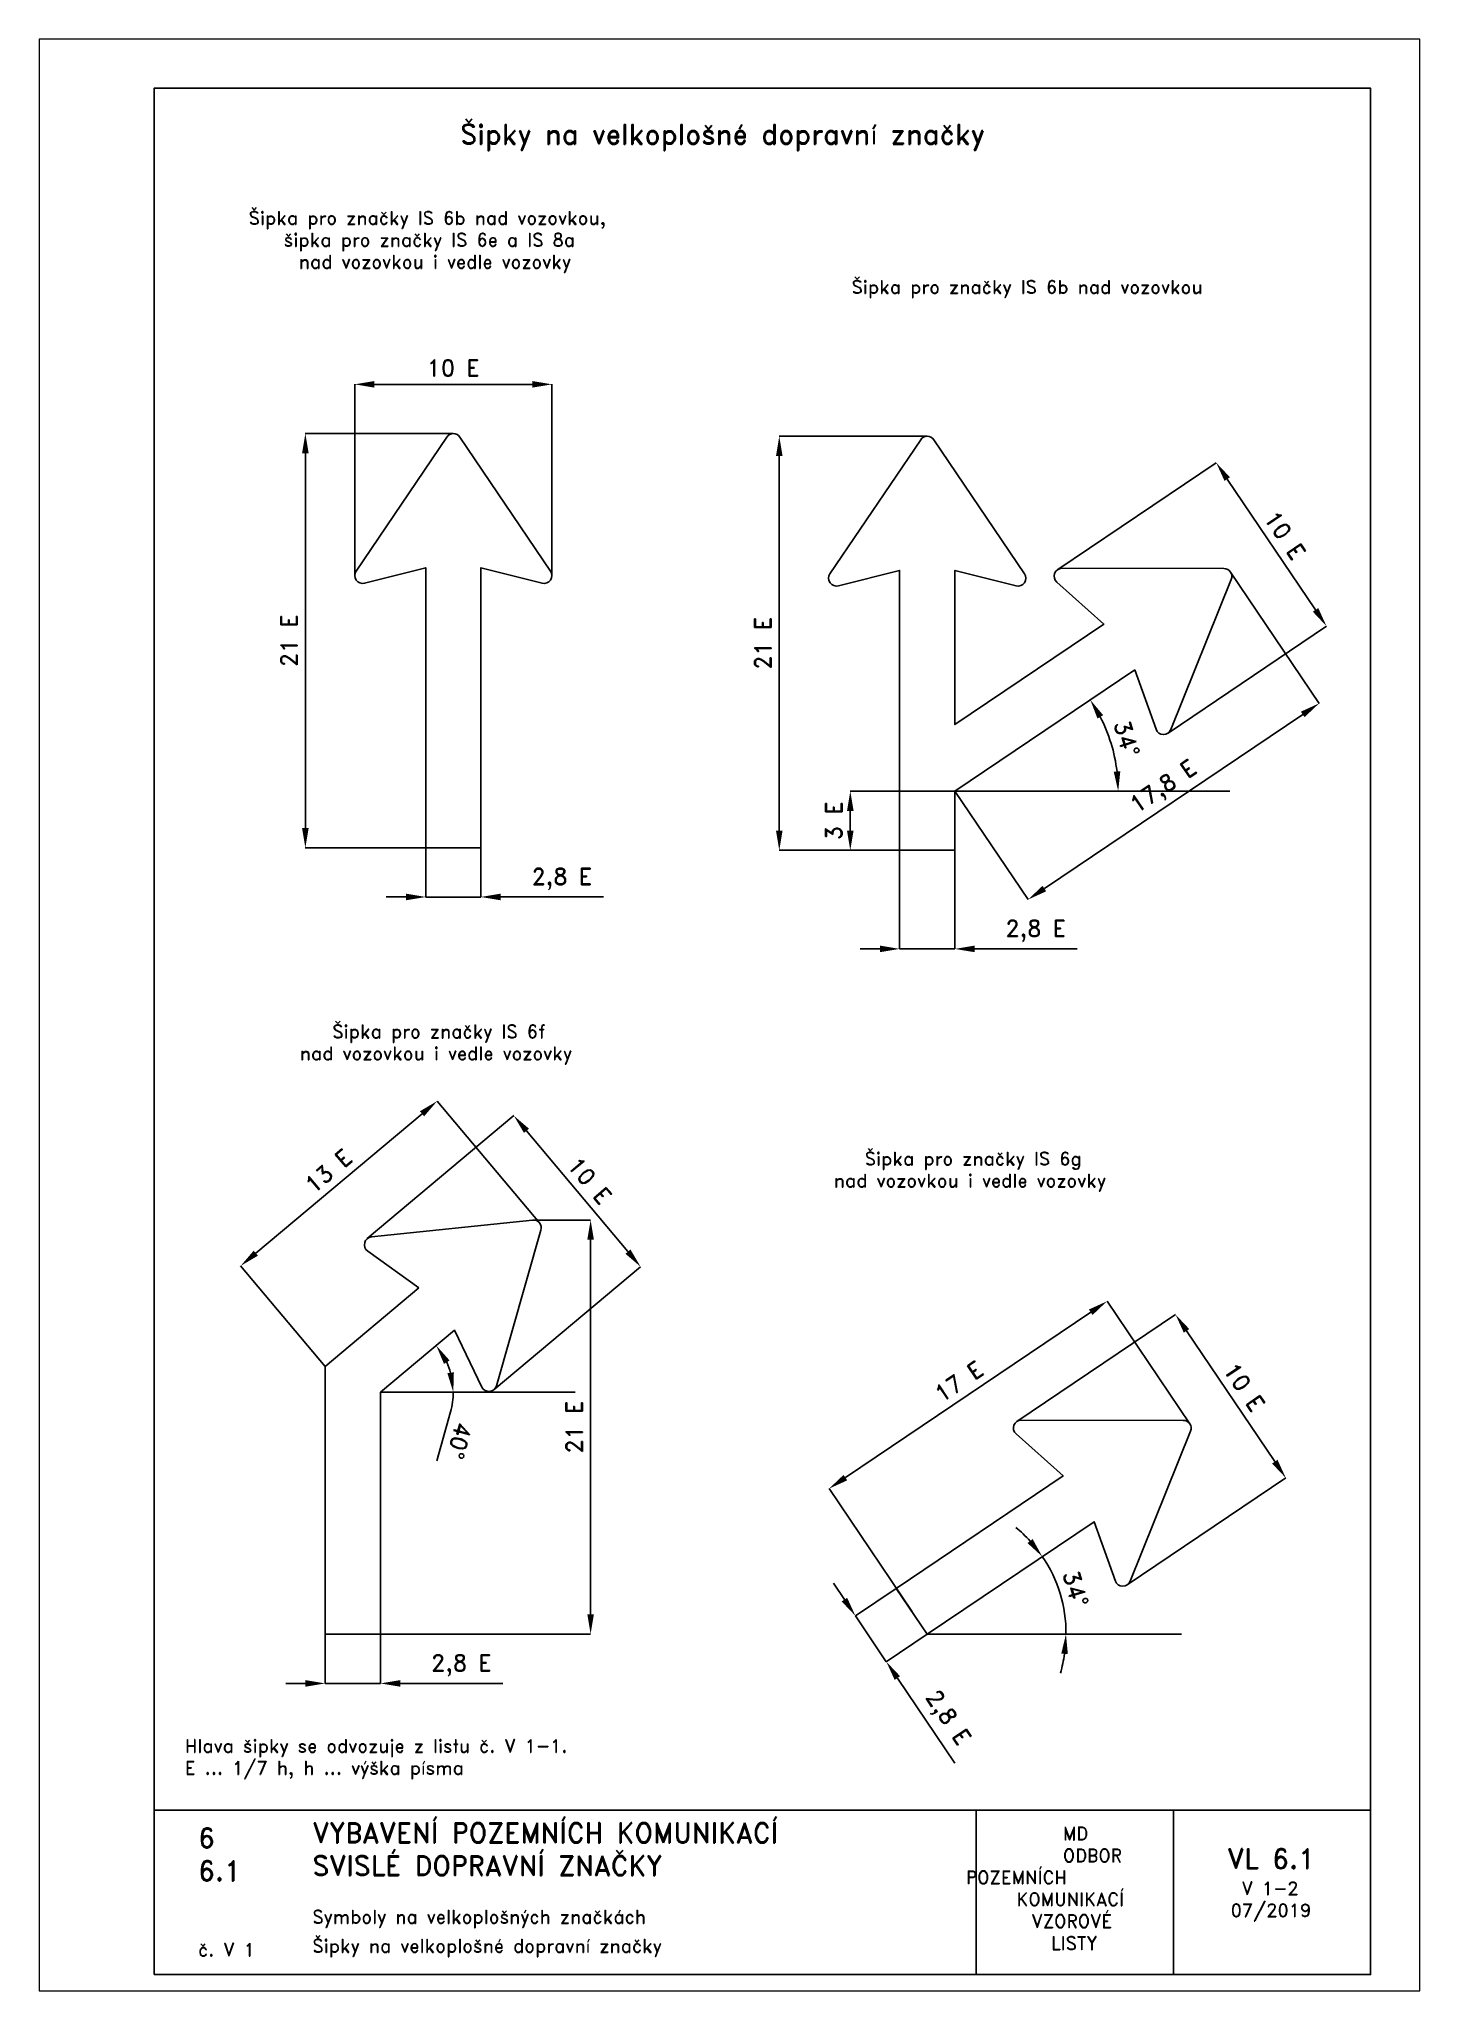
# Paper-space layout 'V1-2' of a CAD drawing. Header units: millimetres. Extents: x 0 to 210, y 0 to 297.
# The model-space entities are those that its viewports show. They can reach past a viewport. Long polylines and large blocks are cut down to what shows.
import ezdxf

# ---------------------------------------------------------------- set-up
doc = ezdxf.new("R2010")
doc.units = ezdxf.units.MM
doc.header["$LTSCALE"] = 5
doc.linetypes.add('ČERCHOVANÁ', pattern=[25.4, 12.7, -6.35, 0, -6.35])
for name, color, linetype in [('Kóty', 2, 'Continuous'), ('Rozpiska', 7, 'Continuous'), ('Značka', 7, 'Continuous')]:
    doc.layers.add(name, color=color, linetype=linetype)
doc.layers.add('Rámeček', color=6, linetype='Continuous', plot=False)
doc.styles.get("Standard").update_dxf_attribs({"font": 'romand.shx', "height": 50})
doc.dimstyles.get("Standard").update_dxf_attribs({"dimtxt": 50, "dimasz": 60, "dimexe": 0.18, "dimexo": 0.0625, "dimgap": 25, "dimtad": 1, "dimdec": 0, "dimzin": 0, "dimdsep": 46, "dimtxsty": 'Standard', "dimcen": 0.09, "dimadec": 0, "dimazin": 0, "dimtfac": 1, "dimtdec": 0, "dimtofl": 0, "dimtmove": 0, "dimatfit": 3, "dimfxl": 1, "dimtolj": 1, "dimtzin": 0, "dimarcsym": 0})

psp = doc.layouts.new('V1-2')

# ---------------------------------------------------------------- texts
at = {"layer": 'Rozpiska', "color": 7, "attachment_point": 1}
for s, width, heights, insert, char_height in [('\\pi2.15587;{\\C256;Šipky na velkoplošné dopravní značky}', 96.1689, [0], (61.9, 284.02), 3), ('Hlava šipky se odvozuje z listu č. V 1-1.\\PE ... 1/7 h, h ... výška písma{\\H2.02381x; }', 75.0464, [0], (22.17, 38.28), 2), ('6', 149.0422, [0], (24.17, 24.77), 3), ('{\\C6;VYBAVENÍ POZEMNÍCH KOMUNIKACÍ\\P}SVISLÉ DOPRAVNÍ ZNAČKY{\\H1.34524x; }', 149.0422, [0], (41.56, 25.56), 3), ('\\pi14.7414;{\\C6;MD\\P\\pi2.36044;}ODBOR POZEMNÍCH{\\H1.57143x; }\\P\\pi7.69378;KOMUNIKACÍ{\\H1.5x; }\\P\\pi9.97949;{\\C6;VZOROVÉ\\H1.47619x; \\H0.67742x;\\P\\pi12.93187;LISTY\\H1.26984x; }', 33.1018, [0], (140.95, 24.95), 2), ('\\pi1.03113;{\\H1.5x;\\C6;VL 6.1\\P\\pi3.22158;\\H0.66667x;V 1-2\\H1.66666x; \\H0.6x;\\P\\pi1.5549;07/2019\\H1.80159x; }', 16.0623, [0], (179.66, 21.61), 2), ('6.1', 149.0422, [0], (24.17, 19.78), 3), ('{\\C6;Symboly na velkoplošných značkách}', 149.0422, [0], (41.56, 12.29), 2), ('{\\C6;č. V 1}', 16.4246, [2.67], (24.17, 7.28), 2), ('{\\C256;Šipky na velkoplošné dopravní značky}', 149.0422, [0], (41.56, 7.86), 2)]:
    psp.add_mtext_dynamic_manual_height_columns(s, width=width, gutter_width=100, heights=heights, dxfattribs=dict(at, insert=insert, char_height=char_height))

msp = doc.modelspace()

# ---------------------------------------------------------------- texts
at = {"layer": 'Kóty', "char_height": 50, "attachment_point": 5}
for s, insert, rotation in [('\\A1;17,8 E', (2819, 90.5), 34), ('\\A1;13 E', (276.3, -1075), 40)]:
    msp.add_mtext(s, dxfattribs=dict(at, insert=insert, rotation=rotation))
at = {"layer": 'Kóty', "insert": (2427.9, -344.8), "char_height": 50, "attachment_point": 5}
msp.add_mtext('\\A1;2,8 E', dxfattribs=at)
at = {"layer": 'Značka', "color": 7, "char_height": 40, "attachment_point": 1}
for s, insert in [('\\pi313.10957;{\\C256;Šipka pro značky IS 6b nad vozovkou,\\P\\pi419.77623;šipka pro značky IS 6e a IS 8a\\H2.08333x; \\H0.48x;\\P\\pi465.49052;nad vozovkou i vedle vozovky\\H1.47222x; }', (-279.5, 1844.8)), ('\\pi323.58576;{\\C256;Šipka pro značky IS 6b nad vozovkou}', (1543.7, 1634.7)), ('\\pi564.53814;{\\C256;Šipka pro značky IS 6f \\P\\pi465.49052;nad vozovkou i vedle vozovky\\H2.08333x; }', (-276.5, -630.8)), ('\\pi559.77623;{\\C256;Šipka pro značky IS 6g \\P\\pi465.49052;nad vozovkou i vedle vozovky\\H2.08333x; }', (1347.7, -1017.9))]:
    msp.add_mtext_dynamic_manual_height_columns(s, width=1877.648, gutter_width=100, heights=[0], dxfattribs=dict(at, insert=insert))

# ---------------------------------------------------------------- blocks, each defined once
blk = doc.blocks.new('*D0')
at = {"layer": 'Defpoints', "color": 0, "transparency": 16777216}
for p in [(572.3, -91.5), (740.3, -91.5), (740.3, -241.5)]:
    blk.add_point(p, dxfattribs=at)
at = {"layer": 'Kóty', "color": 0, "lineweight": -2, "transparency": 16777216}
for p, q in [((572.3, -91.5), (572.3, -241.7)), ((740.3, -91.5), (740.3, -241.7)), ((512.3, -241.5), (452.3, -241.5)), ((800.3, -241.5), (1112.7, -241.5))]:
    blk.add_line(p, q, dxfattribs=at)
at = {"layer": 'Kóty', "color": 0, "transparency": 16777216}
for points in [[(512.3, -231.5), (512.3, -251.5), (572.3, -241.5)], [(800.3, -231.5), (800.3, -251.5), (740.3, -241.5)]]:
    blk.add_solid(points, dxfattribs=at)
at = {"layer": 'Kóty', "color": 0, "transparency": 16777216, "insert": (986.5, -186.7), "char_height": 50, "attachment_point": 5}
blk.add_mtext('\\A1;2,8 E', dxfattribs=at)
blk = doc.blocks.new('*D1')
at = {"layer": 'Defpoints', "color": 0, "transparency": 16777216}
for p in [(956.3, 1318.5), (356.3, 736.5), (956.3, 736.5)]:
    blk.add_point(p, dxfattribs=at)
at = {"layer": 'Kóty', "color": 0, "lineweight": -2, "transparency": 16777216}
for p, q in [((356.3, 736.6), (356.3, 1318.7)), ((416.3, 1318.5), (896.3, 1318.5)), ((956.3, 736.6), (956.3, 1318.7))]:
    blk.add_line(p, q, dxfattribs=at)
at = {"layer": 'Kóty', "color": 0, "transparency": 16777216}
for points in [[(416.3, 1328.5), (416.3, 1308.5), (356.3, 1318.5)], [(896.3, 1328.5), (896.3, 1308.5), (956.3, 1318.5)]]:
    blk.add_solid(points, dxfattribs=at)
at = {"layer": 'Kóty', "color": 0, "transparency": 16777216, "insert": (656.3, 1368.5), "char_height": 50, "attachment_point": 5}
blk.add_mtext('\\A1;10 E', dxfattribs=at)
blk = doc.blocks.new('*D2')
at = {"layer": 'Defpoints', "color": 0, "transparency": 16777216}
for p in [(206.3, 1168.5), (656.3, 1168.5), (572.3, -91.5)]:
    blk.add_point(p, dxfattribs=at)
at = {"layer": 'Kóty', "color": 0, "lineweight": -2, "transparency": 16777216}
for p, q in [((656.2, 1168.5), (206.1, 1168.5)), ((206.3, -31.5), (206.3, 1108.5)), ((572.2, -91.5), (206.1, -91.5))]:
    blk.add_line(p, q, dxfattribs=at)
at = {"layer": 'Kóty', "color": 0, "transparency": 16777216}
for points in [[(196.3, 1108.5), (216.3, 1108.5), (206.3, 1168.5)], [(196.3, -31.5), (216.3, -31.5), (206.3, -91.5)]]:
    blk.add_solid(points, dxfattribs=at)
at = {"layer": 'Kóty', "color": 0, "transparency": 16777216, "insert": (156.3, 538.5), "char_height": 50, "attachment_point": 5, "rotation": 90}
blk.add_mtext('\\A1;21 E', dxfattribs=at)
blk = doc.blocks.new('*D3')
at = {"layer": 'Defpoints', "color": 0, "transparency": 16777216}
for p in [(1863.7, 80.5), (2181.7, 80.5), (2181.7, -99.5)]:
    blk.add_point(p, dxfattribs=at)
at = {"layer": 'Kóty', "color": 0, "lineweight": -2, "transparency": 16777216}
for p, q in [((2181.6, 80.5), (1863.5, 80.5)), ((1863.7, -39.5), (1863.7, 20.5)), ((2181.6, -99.5), (1863.5, -99.5))]:
    blk.add_line(p, q, dxfattribs=at)
at = {"layer": 'Kóty', "color": 0, "transparency": 16777216}
for points in [[(1853.7, 20.5), (1873.7, 20.5), (1863.7, 80.5)], [(1853.7, -39.5), (1873.7, -39.5), (1863.7, -99.5)]]:
    blk.add_solid(points, dxfattribs=at)
at = {"layer": 'Kóty', "color": 0, "transparency": 16777216, "insert": (1813.7, -9.5), "char_height": 50, "attachment_point": 5, "rotation": 90}
blk.add_mtext('\\A1;3 E', dxfattribs=at)
blk = doc.blocks.new('*D4')
at = {"layer": 'Defpoints', "color": 0, "transparency": 16777216}
for p in [(2728.8, 449.5), (2668.9, 178.1), (2181.7, 80.5), (2181.7, 80.5), (3017.8, 80.5)]:
    blk.add_point(p, dxfattribs=at)
at = {"layer": 'Kóty', "color": 0, "lineweight": -2, "transparency": 16777216}
blk.add_arc((2181.7, 80.5), 496.9, 6.92215, 27.07785, dxfattribs=at)
at = {"layer": 'Kóty', "color": 0, "transparency": 16777216}
for points in [[(2615.5, 301.6), (2632.8, 311.8), (2593.7, 358.4)], [(2685, 141), (2665, 139.8), (2678.6, 80.5)]]:
    blk.add_solid(points, dxfattribs=at)
at = {"layer": 'Kóty', "color": 0, "transparency": 16777216, "insert": (2704.7, 240.4), "char_height": 50, "attachment_point": 5, "rotation": 287}
blk.add_mtext('\\A1;34°', dxfattribs=at)
blk = doc.blocks.new('*D5')
at = {"layer": 'Defpoints', "color": 0, "transparency": 16777216}
for p in [(2494.6, 754.7), (3312.2, 582.5), (2830.1, 257.3)]:
    blk.add_point(p, dxfattribs=at)
at = {"layer": 'Kóty', "color": 0, "lineweight": -2, "transparency": 16777216}
for p, q in [((2494.7, 754.8), (2976.9, 1080)), ((3010.3, 1030.2), (3278.7, 632.2)), ((2830.2, 257.3), (3312.4, 582.6))]:
    blk.add_line(p, q, dxfattribs=at)
at = {"layer": 'Kóty', "color": 0, "transparency": 16777216}
for points in [[(3018.6, 1035.8), (3002, 1024.6), (2976.7, 1079.9)], [(3287, 637.8), (3270.4, 626.7), (3312.2, 582.5)]]:
    blk.add_solid(points, dxfattribs=at)
at = {"layer": 'Kóty', "color": 0, "transparency": 16777216, "insert": (3185.9, 859.2), "char_height": 50, "attachment_point": 5, "rotation": 304}
blk.add_mtext('\\A1;10 E', dxfattribs=at)
blk = doc.blocks.new('*D6')
at = {"layer": 'Defpoints', "color": 0, "transparency": 16777216}
for p in [(266.7, -2484.8), (434.7, -2484.8), (434.7, -2634.8)]:
    blk.add_point(p, dxfattribs=at)
at = {"layer": 'Kóty', "color": 0, "lineweight": -2, "transparency": 16777216}
for p, q in [((266.7, -2484.9), (266.7, -2635)), ((434.7, -2484.9), (434.7, -2635)), ((206.7, -2634.8), (146.7, -2634.8)), ((494.7, -2634.8), (807.1, -2634.8))]:
    blk.add_line(p, q, dxfattribs=at)
at = {"layer": 'Kóty', "color": 0, "transparency": 16777216}
for points in [[(206.7, -2624.8), (206.7, -2644.8), (266.7, -2634.8)], [(494.7, -2624.8), (494.7, -2644.8), (434.7, -2634.8)]]:
    blk.add_solid(points, dxfattribs=at)
at = {"layer": 'Kóty', "color": 0, "transparency": 16777216, "insert": (680.9, -2580), "char_height": 50, "attachment_point": 5}
blk.add_mtext('\\A1;2,8 E', dxfattribs=at)
blk = doc.blocks.new('*D9')
at = {"layer": 'Defpoints', "color": 0, "transparency": 16777216}
for p in [(2003.7, -2345.5), (2097.7, -2484.8), (1973.3, -2568.7)]:
    blk.add_point(p, dxfattribs=at)
at = {"layer": 'Kóty', "color": 0, "lineweight": -2, "transparency": 16777216}
for p, q in [((1845.8, -2379.7), (1812.3, -2329.9)), ((2003.7, -2345.6), (1879.2, -2429.5)), ((2097.6, -2484.8), (1973.2, -2568.8)), ((2006.9, -2618.4), (2181.6, -2877.4))]:
    blk.add_line(p, q, dxfattribs=at)
at = {"layer": 'Kóty', "color": 0, "transparency": 16777216}
for points in [[(1854.1, -2374.1), (1837.5, -2385.3), (1879.4, -2429.4)], [(2015.2, -2612.8), (1998.6, -2624), (1973.3, -2568.7)]]:
    blk.add_solid(points, dxfattribs=at)
at = {"layer": 'Kóty', "color": 0, "transparency": 16777216, "insert": (2156.4, -2742.2), "char_height": 50, "attachment_point": 5, "rotation": 304}
blk.add_mtext('\\A1;2,8 E', dxfattribs=at)
blk = doc.blocks.new('*D10')
at = {"layer": 'Defpoints', "color": 0, "transparency": 16777216}
for p in [(2555.3, -2176.1), (2511.5, -2401.9), (2097.7, -2484.8), (2097.7, -2484.8), (2871.1, -2484.8)]:
    blk.add_point(p, dxfattribs=at)
at = {"layer": 'Kóty', "color": 0, "lineweight": -2, "transparency": 16777216}
for start, end in [(42.15257, 50.30514), (343.69486, 351.84743)]:
    blk.add_arc((2097.7, -2484.8), 422, start, end, dxfattribs=at)
at = {"layer": 'Kóty', "color": 0, "transparency": 16777216}
for points in [[(2418.4, -2195.4), (2402.7, -2207.7), (2447.6, -2248.8)], [(2505.5, -2543.9), (2525.4, -2545.4), (2519.7, -2484.8)]]:
    blk.add_solid(points, dxfattribs=at)
at = {"layer": 'Kóty', "color": 0, "transparency": 16777216, "insert": (2549.1, -2346.8), "char_height": 50, "attachment_point": 5, "rotation": 287}
blk.add_mtext('\\A1;34°', dxfattribs=at)
blk = doc.blocks.new('*D11')
at = {"layer": 'Defpoints', "color": 0, "transparency": 16777216}
for p in [(2370.2, -1837.8), (3188.4, -2009.6), (2705.7, -2335.2)]:
    blk.add_point(p, dxfattribs=at)
at = {"layer": 'Kóty', "color": 0, "lineweight": -2, "transparency": 16777216}
for p, q in [((2370.3, -1837.8), (2853.1, -1512.1)), ((2886.5, -1561.9), (3154.9, -1959.9)), ((2705.8, -2335.2), (3188.6, -2009.5))]:
    blk.add_line(p, q, dxfattribs=at)
at = {"layer": 'Kóty', "color": 0, "transparency": 16777216}
for points in [[(2894.8, -1556.4), (2878.2, -1567.5), (2852.9, -1512.2)], [(3163.2, -1954.3), (3146.6, -1965.5), (3188.4, -2009.6)]]:
    blk.add_solid(points, dxfattribs=at)
at = {"layer": 'Kóty', "color": 0, "transparency": 16777216, "insert": (3062.1, -1733), "char_height": 50, "attachment_point": 5, "rotation": 304}
blk.add_mtext('\\A1;10 E', dxfattribs=at)
blk = doc.blocks.new('*D12')
at = {"layer": 'Defpoints', "color": 0, "transparency": 16777216}
for p in [(1647.7, 1160.5), (2097.7, 1160.5), (2013.7, -99.5)]:
    blk.add_point(p, dxfattribs=at)
at = {"layer": 'Kóty', "color": 0, "lineweight": -2, "transparency": 16777216}
for p, q in [((2097.6, 1160.5), (1647.5, 1160.5)), ((1647.7, -39.5), (1647.7, 1100.5)), ((2013.6, -99.5), (1647.5, -99.5))]:
    blk.add_line(p, q, dxfattribs=at)
at = {"layer": 'Kóty', "color": 0, "transparency": 16777216}
for points in [[(1637.7, 1100.5), (1657.7, 1100.5), (1647.7, 1160.5)], [(1637.7, -39.5), (1657.7, -39.5), (1647.7, -99.5)]]:
    blk.add_solid(points, dxfattribs=at)
at = {"layer": 'Kóty', "color": 0, "transparency": 16777216, "insert": (1597.7, 530.5), "char_height": 50, "attachment_point": 5, "rotation": 90}
blk.add_mtext('\\A1;21 E', dxfattribs=at)
blk = doc.blocks.new('*D13')
at = {"layer": 'Defpoints', "color": 0, "transparency": 16777216}
for p in [(2896.3, -1844.8), (1799.1, -2042.1), (2050.7, -2415.2)]:
    blk.add_point(p, dxfattribs=at)
at = {"layer": 'Kóty', "color": 0, "lineweight": -2, "transparency": 16777216}
for p, q in [((2896.3, -1844.7), (2644.6, -1471.6)), ((2595, -1505.3), (1848.8, -2008.6)), ((2050.7, -2415.1), (1799, -2042))]:
    blk.add_line(p, q, dxfattribs=at)
at = {"layer": 'Kóty', "color": 0, "transparency": 16777216}
for points in [[(2589.4, -1497), (2600.5, -1513.6), (2644.7, -1471.7)], [(1843.2, -2000.3), (1854.4, -2016.8), (1799.1, -2042.1)]]:
    blk.add_solid(points, dxfattribs=at)
at = {"layer": 'Kóty', "color": 0, "transparency": 16777216, "insert": (2193.9, -1715.5), "char_height": 50, "attachment_point": 5, "rotation": 34}
blk.add_mtext('\\A1;17 E', dxfattribs=at)
blk = doc.blocks.new('*D32')
at = {"layer": 'Defpoints', "color": 0, "transparency": 16777216}
for p in [(659.7, -1560), (632.7, -1649.3), (434.7, -1748.7), (434.7, -1748.7), (1027, -1748.7)]:
    blk.add_point(p, dxfattribs=at)
at = {"layer": 'Kóty', "color": 0, "lineweight": -2, "transparency": 16777216}
blk.add_line((648.1, -1808.2), (606.6, -1957.3), dxfattribs=at)
for start, end in [(15.56706, 24.43294), (344.43294, 0)]:
    blk.add_arc((434.7, -1748.7), 221.5, start, end, dxfattribs=at)
at = {"layer": 'Kóty', "color": 0, "transparency": 16777216}
for points in [[(628, -1662.5), (644.9, -1651.8), (604.4, -1606.4)], [(658, -1687.9), (638.2, -1690.7), (656.3, -1748.7)]]:
    blk.add_solid(points, dxfattribs=at)
at = {"layer": 'Kóty', "color": 0, "transparency": 16777216, "insert": (675.5, -1896.2), "char_height": 50, "attachment_point": 5, "rotation": 254.43294}
blk.add_mtext('\\A1;40°', dxfattribs=at)
blk = doc.blocks.new('*D33')
at = {"layer": 'Defpoints', "color": 0, "transparency": 16777216}
for p in [(899.9, -1224.8), (1073.9, -1224.8), (434.7, -2484.8)]:
    blk.add_point(p, dxfattribs=at)
at = {"layer": 'Kóty', "color": 0, "lineweight": -2, "transparency": 16777216}
for p, q in [((899.9, -1224.8), (1074, -1224.8)), ((1073.9, -2424.8), (1073.9, -1284.8)), ((434.8, -2484.8), (1074, -2484.8))]:
    blk.add_line(p, q, dxfattribs=at)
at = {"layer": 'Kóty', "color": 0, "transparency": 16777216}
for points in [[(1063.9, -1284.8), (1083.9, -1284.8), (1073.9, -1224.8)], [(1063.9, -2424.8), (1083.9, -2424.8), (1073.9, -2484.8)]]:
    blk.add_solid(points, dxfattribs=at)
at = {"layer": 'Kóty', "color": 0, "transparency": 16777216, "insert": (1023.9, -1854.8), "char_height": 50, "attachment_point": 5, "rotation": 90}
blk.add_mtext('\\A1;21 E', dxfattribs=at)
blk = doc.blocks.new('*D34')
at = {"layer": 'Defpoints', "color": 0, "transparency": 16777216}
for p in [(394.5, -1281.3), (1226, -1366.8), (780.2, -1740.9)]:
    blk.add_point(p, dxfattribs=at)
at = {"layer": 'Kóty', "color": 0, "lineweight": -2, "transparency": 16777216}
for p, q in [((394.5, -1281.2), (840.5, -907)), ((878.9, -953.1), (1187.4, -1320.8)), ((780.2, -1740.8), (1226.1, -1366.7))]:
    blk.add_line(p, q, dxfattribs=at)
at = {"layer": 'Kóty', "color": 0, "transparency": 16777216}
for points in [[(886.5, -946.7), (871.2, -959.5), (840.3, -907.1)], [(1195.1, -1314.4), (1179.8, -1327.2), (1226, -1366.8)]]:
    blk.add_solid(points, dxfattribs=at)
at = {"layer": 'Kóty', "color": 0, "transparency": 16777216, "insert": (1071.5, -1104.8), "char_height": 50, "attachment_point": 5, "rotation": 310}
blk.add_mtext('\\A1;10 E', dxfattribs=at)

# ---------------------------------------------------------------- dimensions: what is measured, and where the dimension line sits
at = {"layer": 'Kóty'}
for base, p1, p2, text, picture, middle in [((956.3, 1318.5), (356.3, 736.5), (956.3, 736.5), '10 E', '*D1', (656.3, 1368.5)), ((740.3, -241.5), (572.3, -91.5), (740.3, -91.5), '2,8 E', '*D0', (986.5, -186.7)), ((434.7, -2634.8), (266.7, -2484.8), (434.7, -2484.8), '2,8 E', '*D6', (680.9, -2580))]:
    dim = msp.add_linear_dim(base=base, p1=p1, p2=p2, text=text, dimstyle='Standard', dxfattribs=at)
    dim.commit()
    dim.dimension.update_dxf_attribs({"geometry": picture, "text_midpoint": middle})
for base, p1, p2, text, picture, middle in [((206.3, 1168.5), (572.3, -91.5), (656.3, 1168.5), '21 E', '*D2', (156.3, 538.5)), ((1647.7, 1160.5), (2013.7, -99.5), (2097.7, 1160.5), '21 E', '*D12', (1597.7, 530.5)), ((1863.7, 80.5), (2181.7, -99.5), (2181.7, 80.5), '3 E', '*D3', (1813.7, -9.5)), ((1073.9, -1224.8), (434.7, -2484.8), (899.9, -1224.8), '21 E', '*D33', (1023.9, -1854.8))]:
    dim = msp.add_linear_dim(base=base, p1=p1, p2=p2, angle=90, text=text, dimstyle='Standard', dxfattribs=at)
    dim.commit()
    dim.dimension.update_dxf_attribs({"geometry": picture, "text_midpoint": middle})
for p1, p2, distance, text, picture, middle in [((2494.6, 754.7), (2830.1, 257.3), 581.5, '10 E', '*D5', (3185.9, 859.2)), ((394.5, -1281.3), (780.2, -1740.9), 582, '10 E', '*D34', (1071.5, -1104.8)), ((2896.3, -1844.8), (2050.7, -2415.2), -450, '17 E', '*D13', (2193.9, -1715.5)), ((2370.2, -1837.8), (2705.7, -2335.2), 582.2, '10 E', '*D11', (3062.1, -1733)), ((2003.7, -2345.5), (2097.7, -2484.8), -150, '2,8 E', '*D9', (2156.4, -2742.2))]:
    dim = msp.add_aligned_dim(p1=p1, p2=p2, distance=distance, text=text, dimstyle='Standard', dxfattribs=at)
    dim.commit()
    dim.dimension.update_dxf_attribs({"geometry": picture, "text_midpoint": middle})
for base, line1, line2, picture, middle in [((2668.9, 178.1), ((2181.7, 80.5), (2728.8, 449.5)), ((2181.7, 80.5), (3017.8, 80.5)), '*D4', (2704.7, 240.4)), ((632.7, -1649.3), ((659.7, -1560), (434.7, -1748.7)), ((434.7, -1748.7), (1027, -1748.7)), '*D32', (675.5, -1896.2)), ((2511.5, -2401.9), ((2555.3, -2176.1), (2097.7, -2484.8)), ((2097.7, -2484.8), (2871.1, -2484.8)), '*D10', (2549.1, -2346.8))]:
    dim = msp.add_angular_dim_2l(base=base, line1=line1, line2=line2, dimstyle='Standard', dxfattribs=at)
    dim.commit()
    dim.dimension.update_dxf_attribs({"geometry": picture, "text_midpoint": middle})

# ---------------------------------------------------------------- linework, layer by layer
at = {"layer": 'Kóty'}
for p, q in [((3020.2, 747.3), (3289.8, 347.5)), ((2454, -216), (3239.9, 314.1)), ((2181.6, 80.5), (2404.4, -249.7)), ((2013.7, -99.6), (2013.7, -399.7)), ((2181.7, -99.6), (2181.7, -399.7)), ((1953.7, -399.5), (1893.7, -399.5)), ((2241.7, -399.5), (2554.1, -399.5)), ((918.2, -1233.3), (607.1, -862.5)), ((561.2, -901.2), (55.6, -1325.5)), ((266.7, -1670.4), (9.5, -1363.9))]:
    msp.add_line(p, q, dxfattribs=at)
for points in [[(572.3, -241.7), (740.3, -241.7)], [(2013.7, -399.7), (2181.7, -399.7)], [(1879.2, -2429.5), (1973.3, -2568.7)], [(266.7, -2634.8), (434.7, -2634.8)]]:
    msp.add_lwpolyline(points, dxfattribs=at)
msp.add_arc((2118.6, -2478.4), 401.1, 359.08579, 34.91421, dxfattribs=at)
for points in [[(3234.3, 322.4), (3245.5, 305.8), (3289.7, 347.7)], [(2448.4, -207.7), (2459.6, -224.3), (2404.3, -249.5)], [(1953.7, -389.5), (1953.7, -409.5), (2013.7, -399.5)], [(2241.7, -389.5), (2241.7, -409.5), (2181.7, -399.5)], [(554.8, -893.6), (567.6, -908.9), (607.2, -862.7)], [(49.2, -1317.8), (62.1, -1333.1), (9.7, -1364)]]:
    msp.add_solid(points, dxfattribs=at)
at = {"layer": 'Značka', "color": 6, "linetype": 'ČERCHOVANÁ', "ltscale": 0.5}
for p, q in [((2181.7, 80.5), (3017.8, 80.5)), ((434.7, -1748.7), (1027, -1748.7)), ((2097.7, -2484.8), (2871.1, -2484.8))]:
    msp.add_line(p, q, dxfattribs=at)
at = {"layer": 'Značka', "color": 3}
for points in [[(740.3, -91.5), (740.3, 760.5), (926.4, 713.3, 0.689385), (952.2, 750), (676.2, 1158, 0.530846), (636.4, 1158), (360.4, 750, 0.689385), (386.2, 713.3), (572.3, 760.5), (572.3, -91.5)], [(2728.8, 449.5), (2793.7, 268.8, 0.689385), (2838.6, 268), (3022.5, 724.9, 0.530846), (3000.3, 757.9), (2507.7, 758.6, 0.689385), (2491.7, 716.7), (2634.9, 588.8), (2181.7, 283.1), (2181.7, 752.5), (2367.8, 705.2, 0.689385), (2393.6, 741.9), (2117.6, 1149.9, 0.530846), (2077.8, 1149.9), (1801.8, 741.9, 0.689385), (1827.6, 705.2), (2013.7, 752.5), (2013.7, -99.5), (2181.7, -99.5), (2181.7, 80.5)], [(551.7, -1431.3), (266.7, -1670.4), (266.7, -2484.8), (434.7, -2484.8), (434.7, -1748.7), (659.7, -1560), (743.1, -1732.9, 0.689385), (787.8, -1729.1), (922.9, -1255.4, 0.530846), (897.4, -1224.9), (407.4, -1275.8, 0.689385), (395.9, -1319.1)], [(2003.7, -2345.5), (2097.7, -2484.8), (2605.1, -2142.6), (2669.9, -2323.3, 0.689385), (2714.8, -2324.1), (2898.7, -1867.2, 0.530846), (2876.5, -1834.2), (2383.9, -1833.5, 0.689385), (2367.9, -1875.5), (2511.1, -2003.3)]]:
    msp.add_lwpolyline(points, format="xyb", close=True, dxfattribs=at)

msp.set_redraw_order([(e.dxf.handle, doc.entitydb.next_handle()) for e in msp.query("TEXT MTEXT ATTDEF DIMENSION ARC_DIMENSION")])  # texts and dimensions are drawn at this point

# ---------------------------------------------------------------- linework, layer by layer
at = {"layer": 'Rozpiska', "color": 7}
for p, q in [((17.5, 27.5), (202.5, 27.5)), ((142.5, 27.5), (142.5, 2.5)), ((172.5, 27.5), (172.5, 2.5))]:
    psp.add_line(p, q, dxfattribs=at)
psp.add_lwpolyline([(17.5, 2.5), (202.5, 2.5), (202.5, 289.5), (17.5, 289.5)], close=True, dxfattribs=at)

psp.set_redraw_order([(e.dxf.handle, doc.entitydb.next_handle()) for e in psp.query("TEXT MTEXT ATTDEF DIMENSION ARC_DIMENSION")])  # texts and dimensions are drawn at this point

# ---------------------------------------------------------------- viewports
at = {"layer": 'Rámeček'}
psp.add_viewport(center=(105, 148.5), size=(210, 297), view_center_point=(1496.33, -600.68), view_height=5940, dxfattribs=at)

doc.saveas('drawing.dxf')
